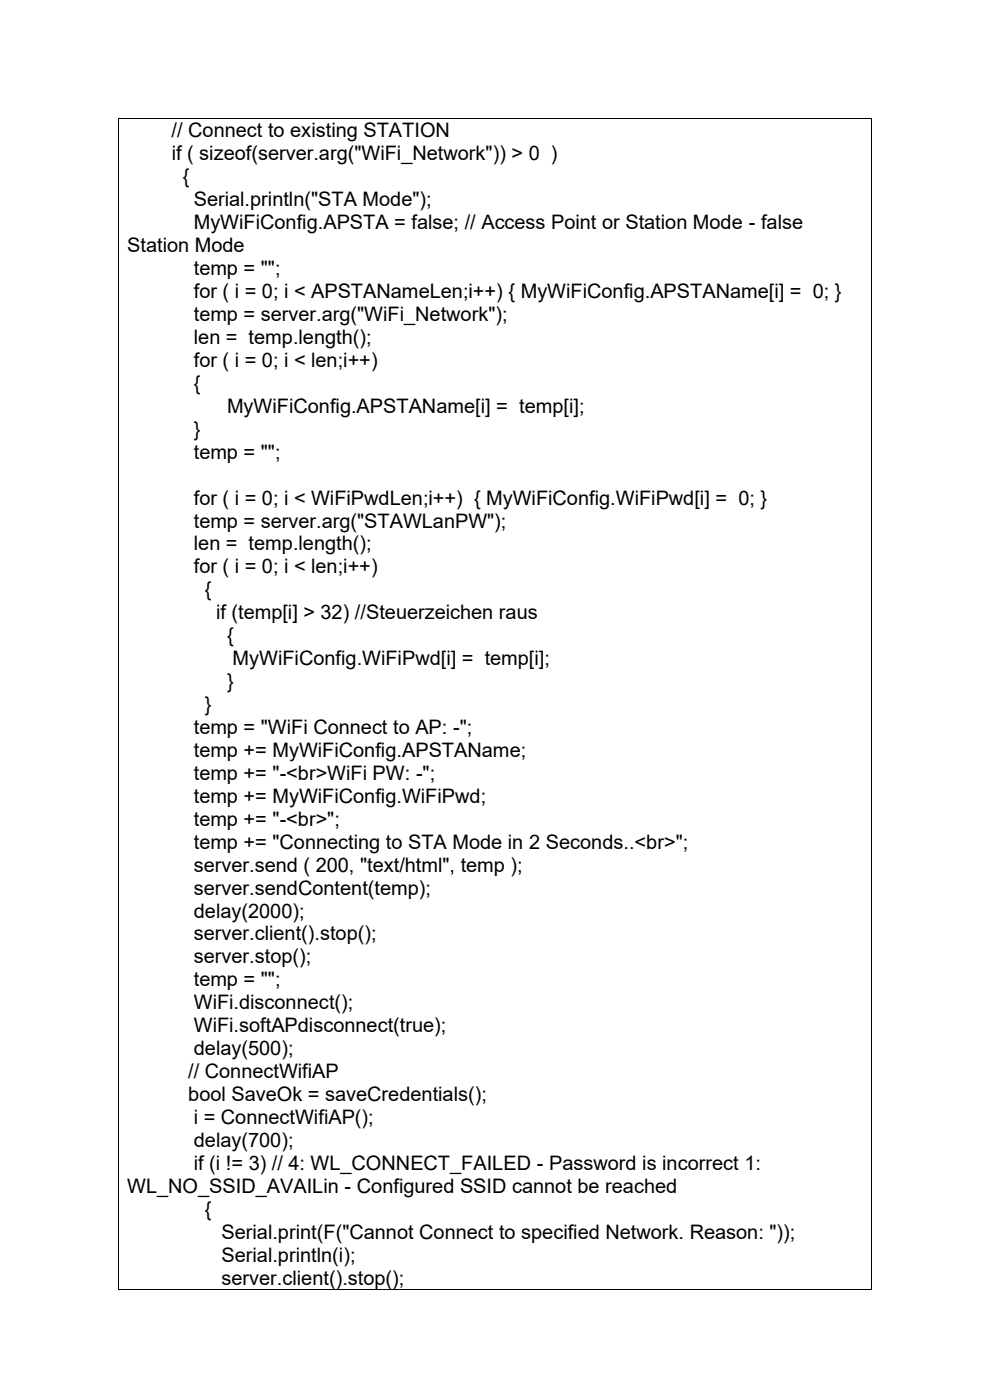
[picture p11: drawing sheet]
<svg xmlns="http://www.w3.org/2000/svg" width="210mm" height="297mm" viewBox="0 0 210 297" stroke-linecap="round" stroke-linejoin="round" font-family="sans-serif">
<defs><g id="words">
<g font-size="4.2">
<text x="36.4" y="29.1">// Connect to existing STATION</text>
<text x="36.4" y="34">if ( sizeof(server.arg(&quot;WiFi_Network&quot;)) &gt; 0 )</text>
<text x="38.8" y="38.9">{</text>
<text x="41.1" y="43.8">Serial.println(&quot;STA Mode&quot;);</text>
<text x="27" y="53.5">Station Mode</text>
<text x="41.1" y="48.6">MyWiFiConfig.APSTA = false; // Access Point or Station Mode - false</text>
<text x="41.1" y="58.4">temp = &quot;&quot;;</text>
<text x="41.1" y="63.2">for ( i = 0; i &lt; APSTANameLen;i++) { MyWiFiConfig.APSTAName[i] = 0; }</text>
<text x="41.1" y="68.1">temp = server.arg(&quot;WiFi_Network&quot;);</text>
<text x="41.1" y="77.8">for ( i = 0; i &lt; len;i++)</text>
<text x="41.1" y="73">len = temp.length();</text>
<text x="41.1" y="82.7">{</text>
<text x="48.2" y="87.6">MyWiFiConfig.APSTAName[i] = temp[i];</text>
<text x="41.1" y="92.4">}</text>
<text x="41.1" y="97.3">temp = &quot;&quot;;</text>
<text x="41.1" y="107">for ( i = 0; i &lt; WiFiPwdLen;i++) { MyWiFiConfig.WiFiPwd[i] = 0; }</text>
<text x="41.1" y="111.9">temp = server.arg(&quot;STAWLanPW&quot;);</text>
<text x="41.1" y="116.8">len = temp.length();</text>
<text x="41.1" y="121.6">for ( i = 0; i &lt; len;i++)</text>
<text x="43.5" y="126.5">{</text>
<text x="45.8" y="131.4">if (temp[i] &gt; 32) //Steuerzeichen raus</text>
<text x="48.2" y="136.2">{</text>
<text x="49.3" y="141.1">MyWiFiConfig.WiFiPwd[i] = temp[i];</text>
<text x="48.2" y="146">}</text>
<text x="41.1" y="155.7">temp = &quot;WiFi Connect to AP: -&quot;;</text>
<text x="43.5" y="150.9">}</text>
<text x="41.1" y="160.6">temp += MyWiFiConfig.APSTAName;</text>
<text x="41.1" y="165.5">temp += &quot;-&lt;br&gt;WiFi PW: -&quot;;</text>
<text x="41.1" y="170.3">temp += MyWiFiConfig.WiFiPwd;</text>
<text x="41.1" y="175.2">temp += &quot;-&lt;br&gt;&quot;;</text>
<text x="41.1" y="180.1">temp += &quot;Connecting to STA Mode in 2 Seconds..&lt;br&gt;&quot;;</text>
<text x="41.1" y="184.9">server.send ( 200, &quot;text/html&quot;, temp );</text>
<text x="41.1" y="189.8">server.sendContent(temp);</text>
<text x="41.1" y="194.6">delay(2000);</text>
<text x="41.1" y="199.5">server.client().stop();</text>
<text x="41.1" y="209.3">temp = &quot;&quot;;</text>
<text x="41.1" y="204.4">server.stop();</text>
<text x="41.1" y="214.1">WiFi.disconnect();</text>
<text x="41.1" y="219">WiFi.softAPdisconnect(true);</text>
<text x="41.1" y="223.9">delay(500);</text>
<text x="39.9" y="228.7">// ConnectWifiAP</text>
<text x="39.9" y="233.6">bool SaveOk = saveCredentials();</text>
<text x="41.1" y="238.5">i = ConnectWifiAP();</text>
<text x="41.1" y="243.3">delay(700);</text>
<text x="41.1" y="248.2">if (i != 3) // 4: WL_CONNECT_FAILED - Password is incorrect 1:</text>
<text x="27" y="253.1">WL_NO_SSID_AVAILin - Configured SSID cannot be reached</text>
<text x="43.5" y="257.9">{</text>
<text x="47" y="262.8">Serial.print(F(&quot;Cannot Connect to specified Network. Reason: &quot;));</text>
<text x="47" y="267.7">Serial.println(i);</text>
<text x="47" y="272.5">server.client().stop();</text>
</g>
</g></defs>
<g fill="#000">
<path d="M25 25h.2v.2h-.2z" fill-rule="evenodd"/>
<path d="M25 25h.2v.2h-.2z" fill-rule="evenodd"/>
<path d="M184.8 25h.2v.2h-.2z" fill-rule="evenodd"/>
<path d="M184.8 25h.2v.2h-.2z" fill-rule="evenodd"/>
<path d="M25 273.5h.2v.1h-.2z" fill-rule="evenodd"/>
<path d="M25 273.5h.2v.1h-.2z" fill-rule="evenodd"/>
<path d="M184.8 273.5h.2v.1h-.2z" fill-rule="evenodd"/>
<path d="M184.8 273.5h.2v.1h-.2z" fill-rule="evenodd"/>
</g>
<path d="M25.1 25.2v248.3M25.2 25.1h159.6M184.9 25.2v248.3M25.2 273.5h159.6" fill="none" stroke="#000" stroke-width=".21"/>
<use href="#words"/>
</svg>
